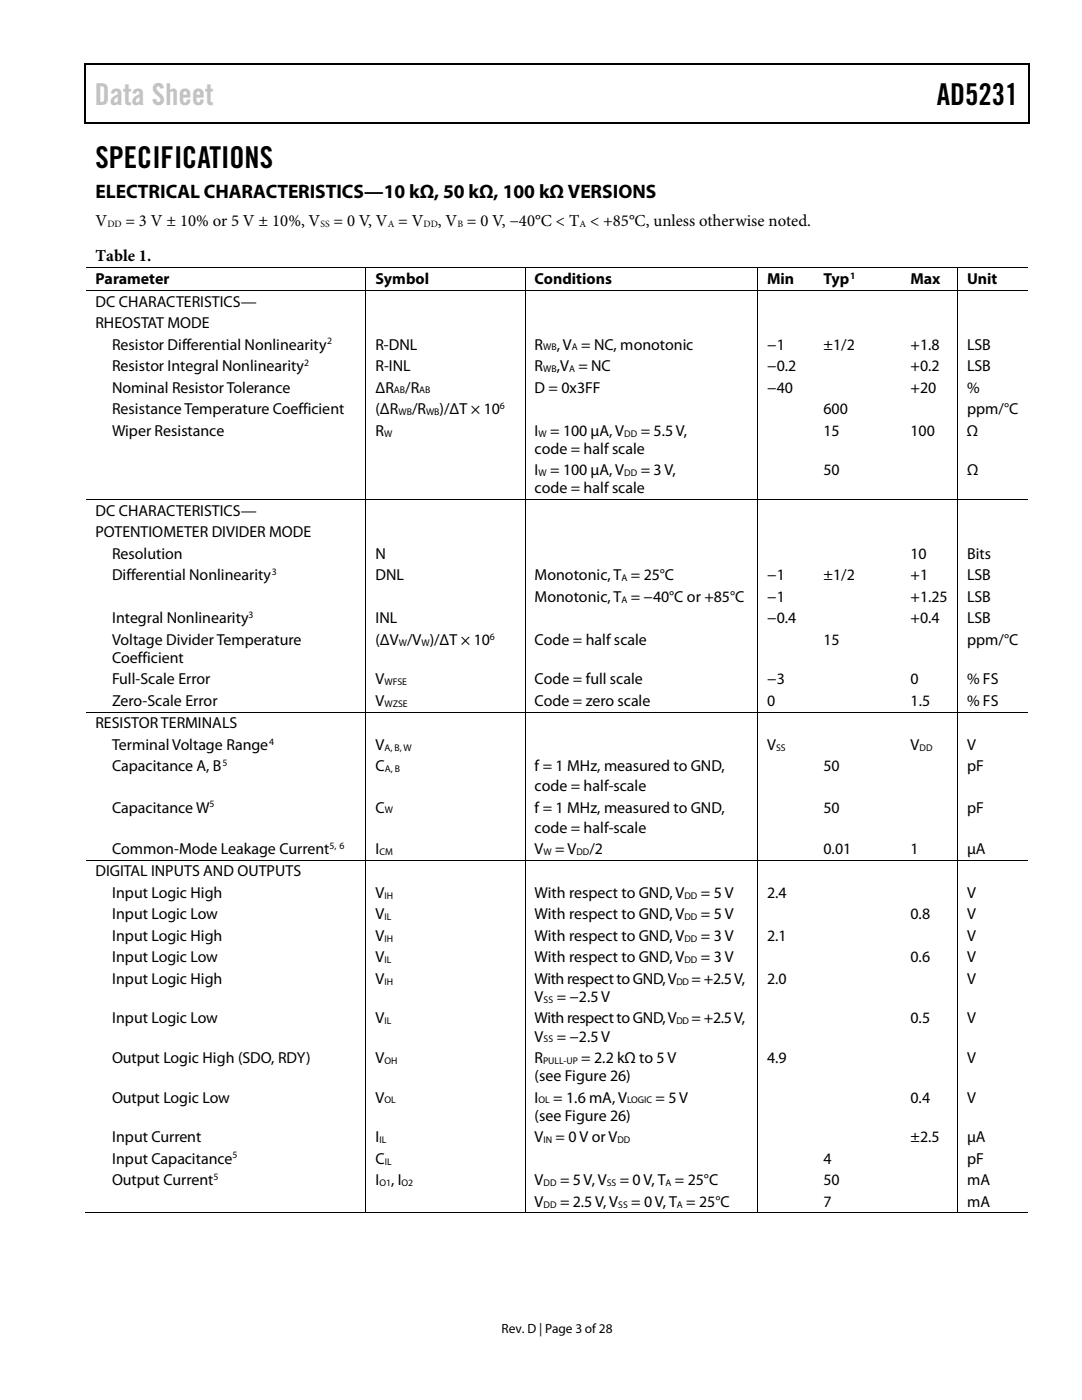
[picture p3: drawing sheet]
<svg xmlns="http://www.w3.org/2000/svg" width="216mm" height="279mm" viewBox="0 0 216 279" stroke-linecap="round" stroke-linejoin="round" font-family="sans-serif">
<defs><g id="words">
<text font-size="6" fill="#c1c1c1" x="18.9" y="20.9">Data Sheet</text>
<g font-size="6">
<text x="186.9" y="20.9">AD5231</text>
<text x="19" y="33.6">SPECIFICATIONS</text>
</g>
<text font-size="3.9" x="19" y="39.6">ELECTRICAL CHARACTERISTICS—10 kΩ, 50 kΩ, 100 kΩ VERSIONS</text>
<g font-size="3.3">
<text x="19" y="45">V</text>
<text x="25.1" y="45">= 3 V ± 10% or 5 V ± 10%, V</text>
<text x="66.5" y="45">= 0 V, V = V</text>
<text x="87.4" y="45">, V = 0 V, −40°C &lt; T &lt; +85°C, unless otherwise noted.</text>
<text x="19" y="52.2">Table 1.</text>
</g>
<g font-size="3.2">
<text x="19" y="56.7">Parameter</text>
<text x="74.9" y="56.7">Symbol</text>
<text x="106.7" y="56.7">Conditions</text>
<text x="153.1" y="56.7">Min</text>
<text x="164.3" y="56.7">Typ</text>
<text x="181.7" y="56.7">Max</text>
<text x="193" y="56.7">Unit</text>
<text x="19" y="61.2">DC CHARACTERISTICS—</text>
<text x="19" y="65.5">RHEOSTAT MODE</text>
<text x="22.4" y="69.8">Resistor Differential Nonlinearity</text>
<text x="74.9" y="69.8">R-DNL</text>
<text x="106.7" y="69.8">R</text>
<text x="111.1" y="69.8">, V = NC, monotonic</text>
<text x="153.1" y="69.8">−1</text>
<text x="164.3" y="69.8">±1/2</text>
<text x="181.7" y="69.8">+1.8</text>
<text x="193" y="69.8">LSB</text>
<text x="22.4" y="74.1">Resistor Integral Nonlinearity</text>
<text x="74.9" y="74.1">R-INL</text>
<text x="106.7" y="74.1">R</text>
<text x="111.1" y="74.1">,V = NC</text>
<text x="153.1" y="74.1">−0.2</text>
<text x="181.7" y="74.1">+0.2</text>
<text x="193" y="74.1">LSB</text>
<text x="22.4" y="78.4">Nominal Resistor Tolerance</text>
<text x="22.4" y="82.7">ResistanceTemperature Coefficient</text>
<text x="74.9" y="78.4">ΔR</text>
<text x="74.9" y="82.7">(ΔR</text>
<text x="80.9" y="78.4">/R</text>
<text x="82.2" y="82.7">/R</text>
<text x="87.7" y="82.7">)/ΔT × 10</text>
<text x="106.7" y="78.4">D = 0x3FF</text>
<text x="153.1" y="78.4">−40</text>
<text x="164.3" y="82.7">600</text>
<text x="181.7" y="78.4">+20</text>
<text x="193" y="82.7">ppm/°C</text>
<text x="193" y="78.4">%</text>
<text x="22.4" y="87">Wiper Resistance</text>
<text x="74.9" y="87">R</text>
<text x="106.7" y="87">I</text>
<text x="109.8" y="87">= 100 µA, V</text>
<text x="127.8" y="87">= 5.5 V,</text>
<text x="164.3" y="87">15</text>
<text x="181.7" y="87">100</text>
<text x="192.9" y="87">Ω</text>
<text x="106.7" y="90.5">code = half scale</text>
<text x="106.7" y="94.9">I</text>
<text x="109.8" y="94.9">= 100 µA, V</text>
<text x="127.8" y="94.9">= 3 V,</text>
<text x="164.3" y="94.9">50</text>
<text x="193" y="94.9">Ω</text>
<text x="106.7" y="98.5">code = half scale</text>
<text x="19" y="102.9">DC CHARACTERISTICS—</text>
<text x="19" y="107.2">POTENTIOMETER DIVIDER MODE</text>
<text x="22.4" y="111.5">Resolution</text>
<text x="74.9" y="111.5">N</text>
<text x="181.7" y="111.5">10</text>
<text x="193" y="111.5">Bits</text>
<text x="22.4" y="115.8">Differential Nonlinearity</text>
<text x="74.9" y="115.8">DNL</text>
<text x="106.7" y="115.8">Monotonic, T = 25°C</text>
<text x="153.1" y="115.8">−1</text>
<text x="164.3" y="115.8">±1/2</text>
<text x="181.7" y="115.8">+1</text>
<text x="193" y="115.8">LSB</text>
<text x="22.4" y="124.4">Integral Nonlinearity</text>
<text x="74.9" y="124.4">INL</text>
<text x="106.7" y="120.1">Monotonic, T = −40°C or +85°C</text>
<text x="153.1" y="120.1">−1</text>
<text x="153.1" y="124.4">−0.4</text>
<text x="181.7" y="120.1">+1.25</text>
<text x="181.7" y="124.4">+0.4</text>
<text x="193" y="120.1">LSB</text>
<text x="193" y="124.4">LSB</text>
<text x="22.4" y="128.7">Voltage Divider Temperature</text>
<text x="74.9" y="128.7">(ΔV /V )/ΔT × 10</text>
<text x="106.7" y="128.7">Code = halfscale</text>
<text x="164.3" y="128.7">15</text>
<text x="193" y="128.7">ppm/°C</text>
<text x="22.4" y="132.3">Coefficient</text>
<text x="22.4" y="136.6">Full-Scale Error</text>
<text x="74.9" y="136.6">V</text>
<text x="106.7" y="136.6">Code = full scale</text>
<text x="153.1" y="136.6">−3</text>
<text x="181.7" y="136.6">0</text>
<text x="193" y="136.6">% FS</text>
<text x="22.4" y="140.9">Zero-Scale Error</text>
<text x="74.9" y="140.9">V</text>
<text x="106.7" y="140.9">Code = zero scale</text>
<text x="153.1" y="140.9">0</text>
<text x="181.7" y="140.9">1.5</text>
<text x="193" y="140.9">% FS</text>
<text x="19" y="145.3">RESISTOR TERMINALS</text>
<text x="22.4" y="149.6">Terminal Voltage Range</text>
<text x="74.9" y="149.6">V</text>
<text x="153.1" y="149.6">V</text>
<text x="181.7" y="149.6">V</text>
<text x="193" y="149.6">V</text>
<text x="22.4" y="153.9">Capacitance A, B</text>
<text x="74.9" y="153.9">C</text>
<text x="106.7" y="153.9">f = 1 MHz, measured to GND,</text>
<text x="164.3" y="153.9">50</text>
<text x="193" y="153.9">pF</text>
<text x="106.7" y="157.9">code = half-scale</text>
<text x="22.4" y="162.2">Capacitance W</text>
<text x="74.9" y="162.2">C</text>
<text x="106.7" y="162.2">f = 1 MHz, measured to GND,</text>
<text x="106.7" y="166.2">code = half-scale</text>
<text x="164.3" y="162.2">50</text>
<text x="193" y="162.2">pF</text>
<text x="22.4" y="170.4">Common-Mode Leakage Current</text>
<text x="74.9" y="170.4">I</text>
<text x="106.7" y="170.4">V</text>
<text x="110.8" y="170.4">= V</text>
<text x="117.6" y="170.4">/2</text>
<text x="164.3" y="170.4">0.01</text>
<text x="181.7" y="170.4">1</text>
<text x="193" y="170.4">µA</text>
<text x="19" y="174.9">DIGITAL INPUTS AND OUTPUTS</text>
<text x="22.4" y="179.2">Input Logic High</text>
<text x="74.9" y="179.2">V</text>
<text x="106.7" y="179.2">With respect to GND, V</text>
<text x="139.9" y="179.2">= 5 V</text>
<text x="153.1" y="179.2">2.4</text>
<text x="193" y="179.2">V</text>
<text x="22.4" y="183.5">Input Logic Low</text>
<text x="74.9" y="183.5">V</text>
<text x="106.7" y="183.5">With respect to GND, V</text>
<text x="139.9" y="183.5">= 5 V</text>
<text x="181.7" y="183.5">0.8</text>
<text x="193" y="183.5">V</text>
<text x="22.4" y="187.8">Input Logic High</text>
<text x="74.9" y="187.8">V</text>
<text x="106.7" y="187.8">With respect to GND, V</text>
<text x="139.9" y="187.8">= 3 V</text>
<text x="153.1" y="187.8">2.1</text>
<text x="193" y="187.8">V</text>
<text x="22.4" y="192.1">Input Logic Low</text>
<text x="22.4" y="196.4">Input Logic High</text>
<text x="74.9" y="192.1">V</text>
<text x="74.9" y="196.4">V</text>
<text x="106.7" y="192.1">With respect to GND, V</text>
<text x="106.7" y="196.4">With respect to GND, V</text>
<text x="138" y="196.4">= +2.5 V,</text>
<text x="139.9" y="192.1">= 3 V</text>
<text x="153.1" y="196.4">2.0</text>
<text x="181.7" y="192.1">0.6</text>
<text x="193" y="192.1">V</text>
<text x="193" y="196.4">V</text>
<text x="106.7" y="200">V</text>
<text x="111.1" y="200">= −2.5 V</text>
<text x="22.4" y="204.3">Input Logic Low</text>
<text x="74.9" y="204.3">V</text>
<text x="106.7" y="204.3">With respect to GND, V</text>
<text x="106.7" y="207.9">V</text>
<text x="111.1" y="207.9">= −2.5 V</text>
<text x="138" y="204.3">= +2.5 V,</text>
<text x="181.7" y="204.3">0.5</text>
<text x="193" y="204.3">V</text>
<text x="22.4" y="212.1">Output Logic High (SDO, RDY)</text>
<text x="74.9" y="212.1">V</text>
<text x="106.7" y="215.8">(see Figure 26)</text>
<text x="106.7" y="212.1">R</text>
<text x="116" y="212.1">= 2.2 kΩ to 5 V</text>
<text x="153.1" y="212.1">4.9</text>
<text x="193" y="212.1">V</text>
<text x="22.4" y="220">Output Logic Low</text>
<text x="74.9" y="220">V</text>
<text x="106.7" y="220">I</text>
<text x="110.4" y="220">= 1.6 mA, V</text>
<text x="130.8" y="220">= 5 V</text>
<text x="181.7" y="220">0.4</text>
<text x="193" y="220">V</text>
<text x="22.4" y="227.9">Input Current</text>
<text x="74.9" y="227.9">I</text>
<text x="106.7" y="223.6">(see Figure 26)</text>
<text x="106.7" y="227.9">V</text>
<text x="110.9" y="227.9">= 0 V or V</text>
<text x="181.7" y="227.9">±2.5</text>
<text x="193" y="227.9">µA</text>
<text x="22.4" y="232.2">Input Capacitance</text>
<text x="74.9" y="232.2">C</text>
<text x="164.3" y="232.2">4</text>
<text x="193" y="232.2">pF</text>
<text x="22.4" y="236.5">Output Current</text>
<text x="74.9" y="236.5">I</text>
<text x="78.1" y="236.5">, I</text>
<text x="106.7" y="236.5">V</text>
<text x="111.8" y="236.5">= 5 V, V</text>
<text x="123.7" y="236.5">= 0 V, T = 25°C</text>
<text x="164.3" y="236.5">50</text>
<text x="193" y="236.5">mA</text>
<text x="106.7" y="240.8">V</text>
<text x="111.8" y="240.8">= 2.5 V, V</text>
<text x="125.9" y="240.8">= 0 V, T = 25°C</text>
<text x="164.3" y="240.8">7</text>
<text x="193" y="240.8">mA</text>
</g>
<text font-size="2.7" x="100.1" y="266">Rev. D | Page 3 of28</text>
<g font-size="1.9">
<text x="21.4" y="45.2">DD</text>
<text x="63.9" y="45.2">SS</text>
<text x="77.4" y="45.2">A</text>
<text x="84.5" y="45.2">DD</text>
<text x="91.3" y="45.2">B</text>
<text x="115.6" y="45.2">A</text>
<text x="169.7" y="55.6">1</text>
<text x="65.3" y="68.7">2</text>
<text x="108.4" y="69.9">WB</text>
<text x="114.1" y="69.9">A</text>
<text x="60.7" y="73">2</text>
<text x="108.4" y="74.3">WB</text>
<text x="113.5" y="74.3">A</text>
<text x="78.6" y="78.5">AB</text>
<text x="79.5" y="82.8">WB</text>
<text x="83.7" y="78.5">AB</text>
<text x="85" y="82.8">WB</text>
<text x="99.7" y="81.6">6</text>
<text x="76.6" y="87.1">W</text>
<text x="107.4" y="87.1">W</text>
<text x="124.5" y="87.1">DD</text>
<text x="107.4" y="95">W</text>
<text x="124.5" y="95">DD</text>
<text x="54.2" y="114.7">3</text>
<text x="124" y="116">A</text>
<text x="49.6" y="123.3">3</text>
<text x="124" y="120.3">A</text>
<text x="79.6" y="128.9">W</text>
<text x="84.1" y="128.9">W</text>
<text x="97.7" y="127.6">6</text>
<text x="76.7" y="136.7">WFSE</text>
<text x="76.7" y="141.1">WZSE</text>
<text x="53.7" y="148.6">4</text>
<text x="76.7" y="149.8">A, B, W</text>
<text x="154.9" y="149.8">SS</text>
<text x="183.5" y="149.8">DD</text>
<text x="44.4" y="152.9">5</text>
<text x="76.8" y="154.1">A, B</text>
<text x="41.8" y="161.1">5</text>
<text x="76.8" y="162.3">W</text>
<text x="65.7" y="169.4">5, 6</text>
<text x="75.7" y="170.6">CM</text>
<text x="108.5" y="170.6">W</text>
<text x="115" y="170.6">DD</text>
<text x="76.7" y="179.4">IH</text>
<text x="136.6" y="179.4">DD</text>
<text x="76.7" y="183.6">IL</text>
<text x="136.6" y="183.6">DD</text>
<text x="76.7" y="188">IH</text>
<text x="136.6" y="188">DD</text>
<text x="76.7" y="192.2">IL</text>
<text x="76.7" y="196.6">IH</text>
<text x="135" y="196.6">DD</text>
<text x="136.6" y="192.2">DD</text>
<text x="108.5" y="200.2">SS</text>
<text x="76.7" y="204.4">IL</text>
<text x="108.5" y="208">SS</text>
<text x="135" y="204.4">DD</text>
<text x="76.7" y="212.3">OH</text>
<text x="108.4" y="212.3">PULL-UP</text>
<text x="76.7" y="220.2">OL</text>
<text x="107.4" y="220.2">OL</text>
<text x="125.1" y="220.2">LOGIC</text>
<text x="46.4" y="231.2">5</text>
<text x="75.7" y="228.1">IL</text>
<text x="76.8" y="232.4">IL</text>
<text x="108.5" y="228.1">IN</text>
<text x="123.2" y="228.1">DD</text>
<text x="42.6" y="235.5">5</text>
<text x="75.7" y="236.7">O1</text>
<text x="80.1" y="236.7">O2</text>
<text x="108.5" y="236.7">DD</text>
<text x="121.1" y="236.7">SS</text>
<text x="132.8" y="236.7">A</text>
<text x="108.5" y="241">DD</text>
<text x="123.4" y="241">SS</text>
<text x="135.1" y="241">A</text>
</g>
</g></defs>
<g fill="#000">
<path d="M16.9 12.7h.2v1h-.2zM16.9 12.7h.2v.3h-.2zM82.5 12.7h.3v.3h-.3zM205.1 12.7h.3v1h-.3zM205.1 12.7h.3v.3h-.3zM16.9 24.4h.2v.2h-.2zM82.3 24.4h.2v.2h-.2zM205.1 24.4h.3v.2h-.3zM72.9 53.3h.2v.2h-.2zM72.9 57.9h.2v.1h-.2zM104.7 53.3h.2v.2h-.2zM104.7 57.9h.2v.1h-.2z"/>
<path d="M151.1 53.3h.2v.2h-.2zM151.1 57.9h.2v.1h-.2zM162.4 53.3h.2v.2h-.2zM162.4 57.9h.2v.1h-.2zM179.8 53.3h.2v.2h-.2zM179.8 57.9h.2v.1h-.2zM191 53.3h.1v.2h-.1zM191 57.9h.1v.1h-.1zM72.9 99.6h.2v.2h-.2zM104.7 99.6h.2v.2h-.2zM151.1 99.6h.2v.2h-.2zM162.4 99.6h.2v.2h-.2z"/>
<path d="M179.8 99.6h.2v.2h-.2zM191 99.6h.1v.2h-.1zM72.9 142h.2v.2h-.2zM104.7 142h.2v.2h-.2zM151.1 142h.2v.2h-.2zM162.4 142h.2v.2h-.2zM179.8 142h.2v.2h-.2zM191 142h.1v.2h-.1zM72.9 171.6h.2v.1h-.2zM104.7 171.6h.2v.1h-.2zM151.1 171.6h.2v.1h-.2zM162.4 171.6h.2v.1h-.2z"/>
<path d="M179.8 171.6h.2v.1h-.2zM191 171.6h.1v.1h-.1zM72.9 242h.2v.1h-.2zM104.7 242h.2v.1h-.2zM151.1 242h.2v.1h-.2zM162.2 242h.1v.1h-.1zM179.6 242h.1v.1h-.1zM191 242h.1v.1h-.1z"/>
</g>
<path d="M17 13.7v10.7M17.1 12.8h65.4M82.8 12.8h122.3M205.2 13.7v10.7M17.1 24.5h188" fill="none" stroke="#000" stroke-width=".25"/>
<g fill="none" stroke="#000" stroke-width=".2">
<path d="M17.1 53.4h55.8M17.1 58h55.8M73 53.5v4.4M73 58v41.6M73.1 53.4h31.6M73.1 58h31.6M104.8 53.5v4.4M104.8 58v41.6M104.9 53.4h46.2M104.9 58h46.2M151.2 53.5v4.4M151.2 58v41.6"/>
<path d="M151.3 53.4h11.1M151.3 58h11.1M162.6 53.4h17.2M162.6 58h17.2M180 53.4h11M180 58h11M191.1 53.5v4.4M191.1 58v41.6M191.1 53.4h14M191.1 58h14M17.1 99.7h55.8M73 99.8v42.2"/>
<path d="M73.1 99.7h31.6M104.8 99.8v42.2M104.9 99.7h46.2M151.2 99.8v42.2M151.3 99.7h11.1M162.6 99.7h17.2M180 99.7h11M191.1 99.8v42.2M191.1 99.7h14M17.1 142.1h55.8M73 142.2v29.4M73.1 142.1h31.6"/>
<path d="M104.8 142.2v29.4M104.9 142.1h46.2M151.2 142.2v29.4M151.3 142.1h11.1M162.6 142.1h17.2M180 142.1h11M191.1 142.2v29.4M191.1 142.1h14M17.1 171.7h55.8M73 171.7v70.3M73.1 171.7h31.6M104.8 171.7v70.3"/>
<path d="M104.9 171.7h46.2M151.2 171.7v70.3M151.3 171.7h11.1M162.6 171.7h17.2M180 171.7h11M191.1 171.7v70.3M191.1 171.7h14M16.9 242.1h56M73.1 242.1h31.6M104.9 242.1h46.2M151.3 242.1h39.7M191.1 242.1h14"/>
</g>
<use href="#words"/>
</svg>
